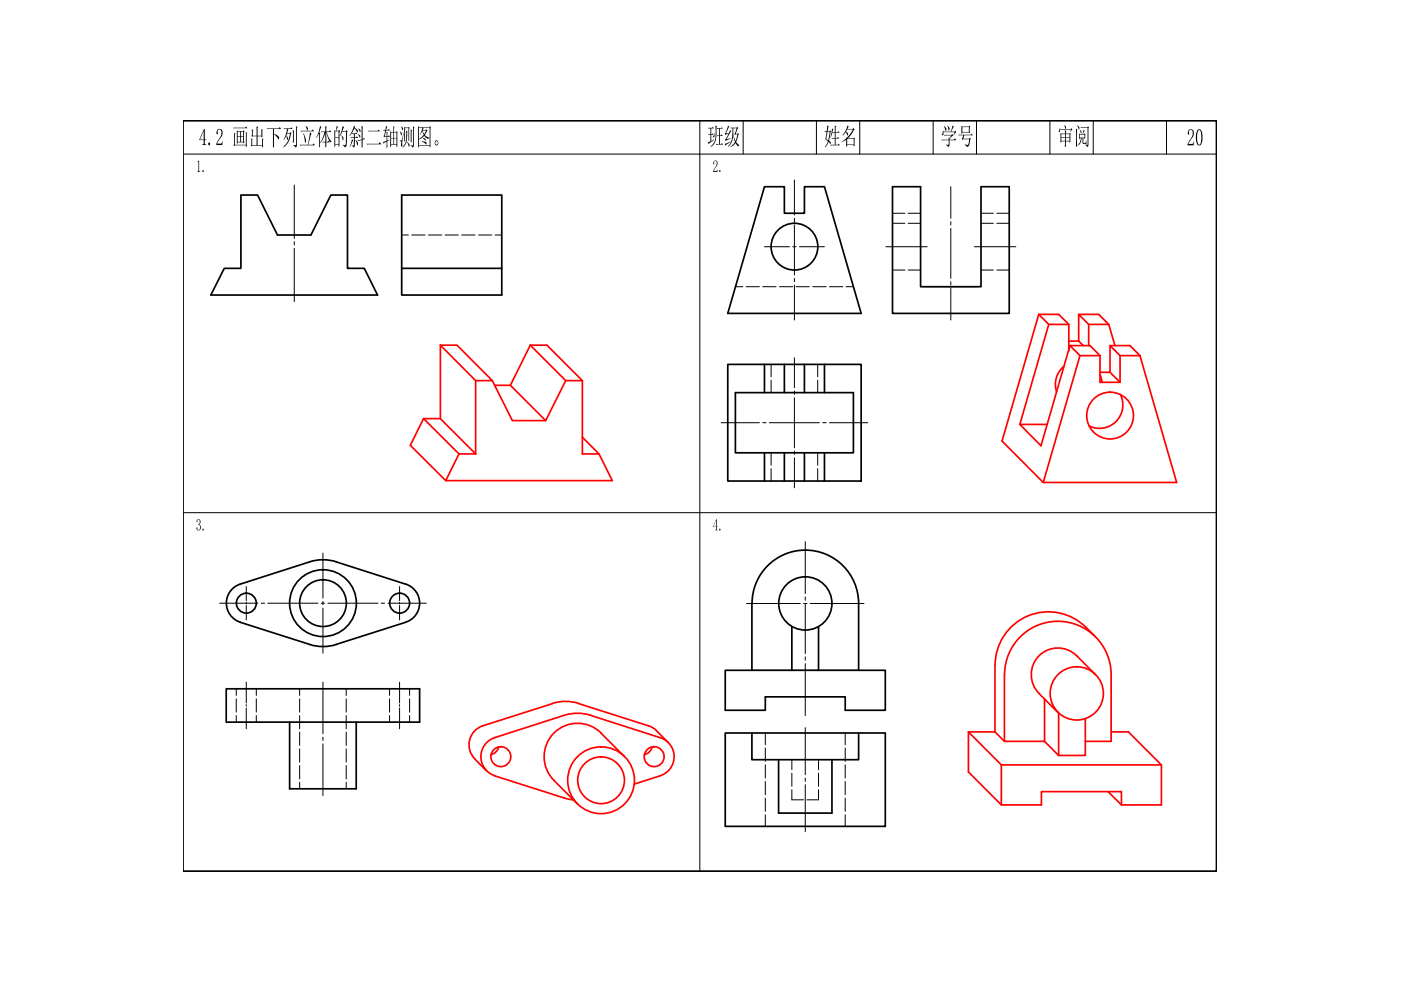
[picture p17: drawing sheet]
<svg xmlns="http://www.w3.org/2000/svg" width="420mm" height="297mm" viewBox="0 0 420 297" stroke-linecap="round" stroke-linejoin="round" font-family="sans-serif">
<path d="M209.9 36.2v224.9M222.9 36.2v10M244.8 36.2v10M257.8 36.2v10M279.9 36.2v10M292.8 36.2v10M314.9 36.2v10M327.9 36.2v10M349.8 36.2v10M54.9 46.2h309.9M54.9 153.7h309.9" fill="none" stroke="#000" stroke-width=".3"/>
<g fill="none" stroke="#000" stroke-width=".51">
<path d="M54.9 36.2h309.9v224.9h-309.9zM72.2 58.5h5l6 11.9h10l6-11.9h5v21.9h5l4 8h-50l4.1-8h4.9zM120.5 58.5h30v29.9h-30zM229.3 56h5.9v7.9h6v-7.9h6.1l11 37.9h-40zM120.5 80.4h30M285.1 85.9h-9v-29.9h-8.4v37.9h35v-37.9h-8.5v29.9h-9M218.3 109.2h40v35h-40zM220.5 117.7h35.4v18h-35.4zM229.3 109.2v8.5M235.2 109.2v8.5M241.2 109.2v8.5M247.3 109.2v8.5"/>
<path d="M229.3 135.7v8.5M235.2 135.7v8.5M241.2 135.7v8.5M247.3 135.7v8.5M100.8 168.4l20.9 6.7a6 6 0 0 1 4.1 5.7 6 6 0 0 1-4.1 5.7M100.8 168.4a12.9 12.9 0 0 0-7.9 0l-20.8 6.7a6 6 0 0 0-4.2 5.7 6 6 0 0 0 4.2 5.7M72 186.5l20.9 6.7M92.9 193.2a13 13 0 0 0 7.9 0M121.7 186.5l-20.9 6.7M225.5 180.9v20M237.5 187.8v13.1M245.5 187.8v13.1"/>
<path d="M257.5 180.9v20M257.5 180.9a16 16 0 0 0-16-16 16 16 0 0 0-16 16M67.8 206.5h58v10h-58zM86.9 216.5v19.9h19.9v-19.9M217.5 200.9h48v12h-12v-4h-24v4h-12zM217.5 219.7h48v28h-48zM225.5 219.7v8h32v-8M233.5 227.7v16h16v-16"/>
<circle cx="238.3" cy="73.9" r="7"/>
<circle cx="73.9" cy="180.8" r="2.98"/>
<circle cx="96.9" cy="180.8" r="10"/>
<circle cx="96.9" cy="180.8" r="7"/>
<circle cx="119.9" cy="180.8" r="2.98"/>
<circle cx="241.5" cy="180.9" r="8"/>
</g>
<g fill="#000">
<path d="M65.1 39.1l.5-.4h.5l.6 .6v1.2l-1.6 2.5 1.2 .1 .5-.9-.1 1.3h-1.8v-.5l1.5-2.8v-.8l-.2-.5-.8 .1-.1 .7a.3 .3 0 0 1 .1 .4 .3 .3 0 0 1-.4 .1 .3 .3 0 0 1-.1-.4zM75.5 38.7l.5 .3-.2 .2v1.5h1.1v-2.9l.5 .3-.2 .3v2.3h1.2v-2l.4 .2-.1 2.1-.3 .2v-.3h-1.2v2.7h1.4v-2.2l.4 .4-.1 .2v2l-.3 .2v-.5h-3l-.1 .2-.2-.3 .1-2.2 .4 .3-.2 .2v1.7h1.3v-2.7l-1.2 .1-.3-.3 .2-.1zM80 38.5h3.6l.3-.4 .4 .6h-2.1v1.4l1.2 .6 .3 .4a.29 .29 0 0 1 .1 .4 .29 .29 0 0 1-.4 .2l-1.2-1.5v3.9l-.3 .1v-5.5h-1.7zM356.4 39.2l.5-.5h.5l.6 .6-.1 1.5-1.6 2.3h1.3l.5-.7-.1 1.2h-1.9l.1-.5 1.5-2.8v-.9l-.3-.4h-.6l-.3 .6a.36 .36 0 0 1 .2 .4 .36 .36 0 0 1-.4 .3zM59.1 48.4l.6-.3v3.1l.4 .3h-1l.4-.4v-2.4zM214 48.4l.8-.3 .3 .4v1.1l-1.1 1.5 .9 .1 .3-.5-.1 .8h-1.2l1.1-2.3-.3-.9h-.3l-.3 .4a.25 .25 0 0 1 .2 .3 .25 .25 0 0 1-.4 .1zM59.2 155.7l.5-.1 .3 .2 .1 .4-.1 .7a.34 .34 0 0 0-.1 .4 .34 .34 0 0 0 .2 .3l.1 .8-.3 .5h-.7l-.2-.7a.23 .23 0 0 1 .3 .1 .23 .23 0 0 1-.1 .3l.2 .3 .3-.1 .3-.7-.1-.6-.5-.2 .5-.5-.1-.8-.5-.3-.2 .8-.1-.4z"/>
<path d="M85.1 38.5h2l.3-.4 .3 .6h-1.3l-.3 1.2h.8l.2-.3 .3 .4-1.1 2.8-1.4 1.4 1.1-1.4 .6-1.1 .3-1.7h-.8a.86 .86 0 0 0 .2 1.3l-.2 .7-.3-1.3-.8 1.3 1.1-3.2-.9-.1zM87.8 39l.5 .2-.2 3.5-.3 .1zM88.8 37.8l.4 .3-.1 .2-.1 5.5a.29 .29 0 0 1-.3 .4 .29 .29 0 0 1-.3-.3l-.5-.4h.8l.1-.2z"/>
<path d="M91.7 37.7l.6 .5-.1 .9zM90.2 39.2h3.3l.3-.4 .4 .6-3.9 .1zM91 40l.8 1.9-.2 .9zM92.9 39.7l.6 .4-1.1 3.3h1.4l.3-.4 .3 .6h-4.4l-.2-.2h2.5z"/>
<path d="M100.5 39.4v1.7h1v-1.7zM100.5 41.3v2h1v-2zM101 37.7l.4 .4-.5 1.1h.6l.2-.3 .3 .4-.2 .2v4.3l-.3 .2v-.6h-1v.5l-.3 .2v-5.2l.5 .3zM102.8 37.8l.4 .3-.5 1.2h1l.3-.4 .3 .5-.5 4.5a.28 .28 0 0 1-.3 .3 .28 .28 0 0 1-.3-.3l-.5-.5 .5 .1a.7 .7 0 0 0 .5-1l.1-3h-1.2l-.8 1.3zM102.4 40.5l.6 .9-.1 .7z"/>
<path d="M106.2 37.7l.3 .4-.2 .2 1 .8-.1 .6-.4-.7a.35 .35 0 0 0-.3-.4 .35 .35 0 0 0-.4 .2l-1.3 1.9zM105.6 41.7l.3 .4-1 1.9zM106.6 41.9l.7 .9v.8zM107.5 38.5l.3 .2a.52 .52 0 0 1 .1 .9zM107.4 40.1l.7 .6-.2 .6zM108.4 37.7l.5 .4-.2 .1v3.5l.4-.4 .4 .4-.8 .2v2.2l-.3 .2v-2.3l-1 .3-.2-.2 1.2-.3zM105.5 40h1.1l.2-.3 .4 .4h-.8v1.1h.4l.2-.3 .4 .5h-1l-.1 2.5a.29 .29 0 0 1-.3 .3 .29 .29 0 0 1-.2-.4l-.3-.2h.6v-2.2h-.9l-.1-.2h1v-1.1l-.5 .1z"/>
<path d="M110.4 39.2h2.9l.3-.4 .3 .6-3.3 .1zM109.9 43.1h3.7l.3-.5 .5 .7h-4.3z"/>
<path d="M125.3 37.8l.3 .3h3.2l.1-.3 .3 .3-.1 5.9-.3 .2v-.6h-3.2v.5l-.3 .1zM125.6 38.2v3.5l1.1-.8a.96 .96 0 0 0 0-1.4l-.1-.2-.7 1.1 .8-2.2zM126.7 38.2l.4 .3-.3 .4h1l.1-.2 .3 .4-.8 1.4 1.4 .7-.1 .2a.68 .68 0 0 1-1.1-.3 .53 .53 0 0 0-.6-.3 .53 .53 0 0 0-.4 .4l-1 .6v1.7h3.2v-5.3zM126.7 39.1l.3 .7a.26 .26 0 0 0 .2 .4 .26 .26 0 0 0 .3-.4l.3-.7zM126.8 41.3l.8 .4v.5zM126.4 42.3l1.3 .3 .2 .7z"/>
<path d="M214.2 39.8l.1 .7a.35 .35 0 0 1 0 .5 .35 .35 0 0 1-.5 0zM214.6 37.6l.4 .3-.3 4.2-.7 1.2-1 .8 1.1-1.3 .3-.8zM212.3 38.3h1.3l.2-.3 .3 .5h-.8v1.7l.4-.3 .3 .5h-.7v1.8l.9-.3-1.7 1.3-.3-.5 .8-.4v-1.9l-.4 .1-.2-.3h.6v-1.7l-.5 .1zM214.9 38.4h1.4l.2-.3 .3 .5h-.9v2h.3l.2-.3 .3 .5h-.8v2.4h.4l.2-.4 .4 .5-2.1 .1-.1-.2h1v-2.4l-.5 .1-.2-.3h.7v-2l-.6 .1z"/>
<path d="M250.3 37.6l.5 .3-.2 .2v1.5h.6l.2-.3 .4 .5h-1.2v1.6h.5l.2-.4 .4 .5h-1.1v1.9h.7l.2-.3 .4 .5h-2.7l-.2-.2h1.3v-1.9l-.8 .1-.1-.2h.9v-1.6h-.7l-.6 1.4 .5-2.7 .4 .3-.3 .8h.7zM248.2 39.5l-.3 1.4a.66 .66 0 0 0 .2 1.1l.3 .1 .4-2.6zM248.1 37.6l.5 .3-.4 1.4h.6l.1-.3 .3 .4-.5 2.4a.44 .44 0 0 0-.1 .5 .44 .44 0 0 0 .4 .2l.1 .7-.2-.2a.35 .35 0 0 0-.3-.4 .35 .35 0 0 0-.3 .4l-.9 1.2 .7-1.4a.72 .72 0 0 0-.6-1l.3-1.9a.28 .28 0 0 0 .1-.4 .28 .28 0 0 0-.4 0l-.2-.2h.6z"/>
<path d="M254.2 37.6l.4 .4-.5 .7h1.7l.1-.3 .4 .4-2.1 2.7h1.8l.1-.3 .3 .4-.1 .1v2l-.3 .2v-.4h-1.9v.3l-.3 .2v-2.2l-1.5 .8 1.3-1 .2-.4 .2 .1 .2-.2 1.6-2.3h-1.7l-1.4 1.8 .9-1.5zM253.6 39.5l.6 .4a.32 .32 0 0 1 .2 .4 .32 .32 0 0 1-.3 .2zM254.1 41.7v1.6h1.9v-1.6z"/>
<path d="M283.1 37.8l.5 .5 .2 .5a.27 .27 0 0 1 .1 .4 .27 .27 0 0 1-.4 0 .27 .27 0 0 1-.1-.3zM284.2 37.6l.6 1.1a.26 .26 0 0 1 0 .3 .26 .26 0 0 1-.4 .1 .26 .26 0 0 1 0-.4zM282.8 39.1l.1 .4h2.2l.6-1.9 .4 .4-.8 1.5h.9l.3-.4 .3 .6-.8 .7 .3-.8h-3.4v.2a.38 .38 0 0 1 .1 .5 .38 .38 0 0 1-.5 .1zM283.1 40.4h2.3l.2-.3 .3 .6-1.1 .7v.5h1.2l.4-.5 .4 .6h-2l-.1 1.7a.26 .26 0 0 1-.2 .3 .26 .26 0 0 1-.3-.2l-.5-.5h.8v-1.3l-2 .1-.2-.2h2.2v-.7l.2 .2 .7-.8-2.1 .1z"/>
<path d="M288.3 37.7l.3 .2h1.9l.2-.3 .3 .4-.2 .2 .1 1.6-.3 .2v-.3h-2v.3l-.3 .1zM288.6 38.1v1.4h2v-1.4zM287.4 40.4h3.8l.2-.4 .3 .6h-2.5l-.3 1h1.7l.3-.3 .3 .4-.3 .2-.2 1.4-.3 .5a.35 .35 0 0 1-.4 .3 .35 .35 0 0 1-.3-.5l-.4-.3h1.1l.2-1.6h-1.7l-.2 .3-.3-.4 .4-1h-1.2z"/>
<path d="M323.9 38.9l.4 .6-.1 .5zM323.6 40l.2 .2h.8l.3-1.3 .4 .3-.5 .9 .4 .1 .1-.3 .3 .3-.2 1.3-.2 .2v-.3h-.3v1.3l.6 .2 .2-1 .1 1.2h-1l-.2-1.7h-.2l-.3 1.4-.9 .8 .6-.8 .3-.9v-.5h-.3l-.2 .3zM323.8 40.3v.9h1.4v-.9zM323.1 37.6l.6 .5-.1 .7zM322.7 38.6l.4 .3-.1 5-.3 .2zM324 38.1h2.1l.2-.3 .3 .4-.2 .2v5.3a.29 .29 0 0 1-.3 .4 .29 .29 0 0 1-.3-.4l-.4-.4h.8v-5l-1.9 .1z"/>
<path d="M359.5 39l-.4 1.1-.1 1.9 .4 1.2 .3 .2 .5-.7 .1-1.9-.3-1.6zM359.1 39l.4-.3 .5 .2 .6 1.1v2.2l-.3 .9-.5 .5-.7-.3-.4-.9-.1-1.8z"/>
<path d="M61.2 38.7h.2v3.1h.5v.2h-.5v1.1l.5 .4h-1.3l.5-.3v-1.2h-1.3zM61.1 39.3l-1.1 2.5h1.1z"/>
<path d="M70.2 39.8l.4 .3-.1 3.3h3.2v-3.9l.4 .4-.1 4-.3 .2v-.5h-3.2l-.2 .2-.3-.3 .2-.2zM71 39l.3 .3h1.6l.2-.3 .2 .4-.1 .2v3.2l-.3 .2v-.3h-1.6l-.3 .4zM71.3 39.5v1.4h.7v-1.4zM72.3 39.5v1.4h.6v-1.4zM71.3 41v1.5h.7v-1.5zM72.3 41v1.5h.6v-1.5zM70 38.3h3.5l.3-.4 .4 .5-4.1 .1z"/>
<path d="M96 37.7l.4 .4-.7 1.6 .4 .3-.2 .1v3.9l-.3 .2 .1-4.2-.8 1.4v-.2l.6-1.5zM97.6 37.8l.4 .3-.1 1.3h.8l.3-.4 .3 .6h-1.3l.5 1.4 .7 1.1a.24 .24 0 0 1 .2 .3 .24 .24 0 0 1-.3 .2l-.1 .1-.4-.7-.7-2.4v2.9h.3l.3-.3 .3 .5h-.9v1.3l-.3 .2v-1.5l-.8 .1-.2-.3h1v-2.7l-.8 2-.8 1 .8-1.4 .5-1.7h-.9l-.1-.3h1.3z"/>
<path d="M118.2 41.5v1.7h.7v-1.7zM117.9 37.8l.4 .3-.1 1.4h.7l.1-.2 .3 .3-.1 4.3-.3 .2v-.7h-1.6v.5l-.3 .2v-4.8l.3 .2h.7zM117.3 39.7v1.7h.7v-1.7zM118.2 39.7v1.7h.7v-1.7zM117.3 41.5v1.7h.7v-1.7zM115.8 37.7l.3 .4-.2 .8h.5l.2-.3 .4 .5h-1.2l-.5 1.8h.6v-1.4l.4 .3-.2 1.1 .6-.4 .3 .5h-.9v1.1l.8-.2-.8 .4 .1 1.8-.3 .2v-1.2a.3 .3 0 0 0 .1-.5 .3 .3 0 0 0-.5 .1l-.4 .4-.3-.5 1.1-.4v-1.2l-.7 .1-.2-.3 .6-1.7-.5 .1-.2-.3h.7z"/>
<path d="M121.2 38l.3 .2h1l.1-.2 .3 .4-.2 .2 .1 3.5-.3 .1v-3.8h-1v3.9l-.3 .2zM121.8 39.1l.4 .4-.3 3.1-.4 .9-.8 .7 .7-.9 .3-1zM122.1 42.5l.7 .7-.1 .8zM123.2 38.8l.4 .3-.2 .2 .1 3.2-.3 .2zM123.9 37.8l.4 .3-.2 .2v5.6a.28 .28 0 0 1-.3 .3 .28 .28 0 0 1-.3-.3l-.4-.4 .8 .1zM121 39.6l-.4 3.6a.37 .37 0 0 1 .1 .4 .37 .37 0 0 1-.4 .2v-1.3l-.4-.4h.5l.2-.3zM120 39.4l.6 .7a.26 .26 0 0 1 0 .4 .26 .26 0 0 1-.4 0 .26 .26 0 0 1 0-.4zM120.3 37.9l.5 .5a.27 .27 0 0 1 .1 .3 .27 .27 0 0 1-.3 .2z"/>
<path d="M130.5 42.2l.5-.1 .3 .2 .1 .8-.4 .5-.5-.3zM130.7 42.4l-.1 .7a.48 .48 0 0 0 .8-.2 .48 .48 0 0 0-.5-.6z"/>
<path d="M218.3 37.6l.4 .4-1 2h.9l.3-1.1 .4 .5-1.5 2.3 1.3-.1-1.4 .7-.3-.6 1.1-1.6-.9 .4-.2-.5 .3-.5zM217.4 43.1l1.7-.7-1.5 1.2zM219 38.3h1.9l.2-.3 .3 .4-.7 1.6 .4 .1 .2-.3 .3 .4-.6 1.9a.98 .98 0 0 0 .6 1.3l.1 .2a.48 .48 0 0 1-.6 .1 .48 .48 0 0 1-.3-.4v-.2a.31 .31 0 0 0-.4-.1 .31 .31 0 0 0-.2 .3l-1.1 .8 1-1.1a.91 .91 0 0 0 0-1.3l-.2-1.3-.5 2.2-1.1 1.4 .8-1.1 .3-1.1 .3-2.9a.3 .3 0 0 0 0-.4 .3 .3 0 0 0-.5 0zM219.9 38.4v2l.7 1.8 .5-1.9h-.5l-.1 .2-.3-.4 .7-1.7z"/>
<path d="M318.3 40.2v.9h1.1v-.9zM319.6 40.2v.9h1.1v-.9zM318.3 41.3v.9h1.1v-.9zM319.6 41.3v.9h1.1v-.9zM318 39.9l1.4 .1-.1-1 .5 .3-.2 .7h1.1l.1-.2 .3 .3-.1 2.4-.3 .3v-.4h-1.1v1.5l-.3 .2 .1-1.7h-1.1l-.3 .4zM319.2 37.6l.5 .5-.1 .6zM317.8 38.4l.1 .3h3.2l.2-.3 .3 .5-.6 .7 .2-.7h-3.3a.34 .34 0 0 1 .1 .5 .34 .34 0 0 1-.5 .1z"/>
<path d="M214.8 155.6l.2 2.3h.3h-.3v.9l.3 .2h-.9l.3-.2v-.9h-.9zM214.7 156.1l-.8 1.8h.8z"/>
<circle cx="60.9" cy="51.3" r=".25"/>
<circle cx="62.7" cy="43.2" r=".37"/>
<circle cx="215.9" cy="51.3" r=".25"/>
<circle cx="60.9" cy="158.8" r=".25"/>
<circle cx="215.9" cy="158.8" r=".25"/>
</g>
<g fill="none" stroke="#000" stroke-width=".3">
<path d="M88.3 55.5v16M238.2 53.9v10.5M285.1 56v9.4M88.3 72.4v1M88.3 74.4v16M229.3 74h7.5M237.7 74h1M238.2 65.4v1.1M238.2 67.4v15M239.8 74h7.5M265.7 74h12.4M285.1 66.5v.9"/>
<path d="M285.1 68.5v14.9M292.2 74h12.5M238.2 83.4v1.1M238.2 85.4v10.5M277.1 85.9h16M285.1 84.5v.9M285.1 86.4v9.5M238.2 107.2v9M238.2 117.2v1M238.2 119.2v15M216.3 126.7h11.4M228.8 126.7h.9"/>
<path d="M230.7 126.7h15M238.2 135.2v1M238.2 137.2v9M246.7 126.7h1.1M248.7 126.7h11.6M73.9 175.8v4.2M96.8 165.8v13.5M119.8 175.8v4.2M241.5 162.3v15.6M241.5 178.9v1M65.9 180.8h11.4M73.9 180.6v.5"/>
<path d="M73.9 181.5v4.3M78.3 180.8h1.1M80.3 180.8h15.1M96.3 180.8h1.1M96.8 180.3v1M96.8 182.3v13.5M98.3 180.8h15.1M114.3 180.8h1M116.4 180.8h11.4M119.8 180.6v.5M119.8 181.5v4.3M223.9 180.9h16.1"/>
<path d="M241 180.9h1M241.5 180.9v15M241.5 196.9v1M241.5 198.9v15.6M243 180.9h16.1M73.9 204.5v6.2M73.9 211.2v.5M73.9 212.2v6.2M96.8 204.5v15.5M119.8 204.5v6.2M119.8 211.2v.5M119.8 212.2v6.2"/>
<path d="M225.5 200.9h32M241.5 218.1v14.1M96.8 220.9v1.1M96.8 223v15.5M241.5 233.2v1M241.5 235.2v14.1"/>
</g>
<g fill="none" stroke="#000" stroke-width=".3">
<path d="M120.5 70.4h2M123.5 70.4h4M128.5 70.4h4M133.5 70.4h4M138.5 70.4h4M143.5 70.4h4M148.5 70.4h2M267.7 63.9h3.7M267.7 66.9h3.7M272.4 63.9h3.7M272.4 66.9h3.7M294.2 63.9h3.7"/>
<path d="M294.2 66.9h3.7M298.9 63.9h3.8M298.9 66.9h3.8M220.5 85.9h2.2M223.8 85.9h3.9M228.8 85.9h3.9M233.8 85.9h3.9M238.7 85.9h4M243.7 85.9h4.1M248.7 85.9h4.1M253.7 85.9h2.2M267.7 80.9h3.7"/>
<path d="M272.4 80.9h3.7M294.2 80.9h3.7M298.9 80.9h3.8M231.3 109.2v3.7M231.3 114v3.7M245.2 109.2v3.7M245.2 114v3.7M231.3 135.7v3.7M245.2 135.7v3.7M231.3 140.5v3.7M245.2 140.5v3.7M70.9 206.5v1.9"/>
<path d="M70.9 209.5v3.9M70.9 214.5v2M76.9 206.5v1.9M76.9 209.5v3.9M76.9 214.5v2M89.9 206.5v1.9M89.9 209.5v3.9M89.9 214.5v3.9M89.9 219.5v3.9M103.8 206.5v1.9M103.8 209.5v3.9M103.8 214.5v3.9"/>
<path d="M103.8 219.5v3.9M116.8 206.5v1.9M116.8 209.5v3.9M116.8 214.5v2M122.8 206.5v1.9M122.8 209.5v3.9M122.8 214.5v2M229.5 219.7v3.5M253.5 219.7v3.5M89.9 224.5v3.9M89.9 229.4v4.1M89.9 234.4v2"/>
<path d="M103.8 224.5v3.9M103.8 229.4v4.1M103.8 234.4v2M229.5 224.2v4M229.5 229.2v4M229.5 234.2v4M229.5 239.2v4M237.5 236.7v3h3.5M237.5 227.7v3M237.5 231.7v4M245.5 236.7v3h-3.5M245.5 227.7v3"/>
<path d="M245.5 231.7v4M253.5 224.2v4M253.5 229.2v4M253.5 234.2v4M253.5 239.2v4M229.5 244.2v3.5M253.5 244.2v3.5"/>
</g>
<g fill="none" stroke="#f00" stroke-width=".51">
<path d="M311.5 94.2l-11 38 12.4 12.4h40l-11-38M311.5 94.2h6l3 3M311.5 94.2l3 3M314.5 97.2l-8.7 30 6.4 6.4 8.7-30M314.5 97.2h6M320.5 97.2v8M323.5 94.2h6l3 3M326.5 97.2l-3-3v8l1.4 1.4M326.5 97.2h6M326.5 97.2v6.4M332.5 97.2l1.9 6.4M132.1 103.5h5l10.5 10.6"/>
<path d="M132.1 103.5l10.5 10.6M132.1 103.5v22M142.6 114.1h5M142.6 114.1v22M147.6 114.1l6.1 12h9.9l6.1-12M153.1 115.5l10.5 10.6M159 103.5l10.7 10.6h5M159 103.5l-5.9 12h-4.7M159 103.5h5l10.7 10.6M174.7 114.1v22h4.9l-4.9-5M319.1 109.8a7 7 0 0 0-2.2 7.6M320.5 102.2h3"/>
<path d="M320.9 103.6h6l3 3M320.9 103.6l3 3M323.9 106.6l-11 38M323.9 106.6h6M329.9 111.6h3l3 3M329.9 106.6v8h6M329.9 112.3l.6 2.3M332.9 103.6l3 3h6M335.9 106.6v8M336 118.3a7 7 0 0 1-1.3 8 7 7 0 0 1-8.1 1.4M341.9 106.6l-3-3h-6v8M127 125.5h5.1l10.5 10.6"/>
<path d="M127 125.5l10.7 10.6h4.9M127 125.5l-4 8 10.7 10.6h49.9l-4-8M137.7 136.1l-4 8M305.8 127.2h8.3M325.7 188.1a16 16 0 0 0-17.4-3.5 16 16 0 0 0-9.9 14.8v20M325.7 188.1l2.8 2.8M144.8 217.5a6 6 0 0 0-2.4 10l3.5 3.6M165.7 210.9l-20.9 6.7M173.6 210.9l20.9 6.7M173.6 210.8a13 13 0 0 0-7.9 0M177.1 214.4l20.9 6.7a6 6 0 0 1 4.2 5.7 6 6 0 0 1-4.2 5.7M177.2 214.4a13 13 0 0 0-8 0l-20.9 6.7"/>
<path d="M194.5 217.5l2.1 1.2 3.8 3.8M290.4 219.4v12l9.9 9.9h12v-4h24v4M290.4 219.4h8M290.4 219.4l9.9 9.9M298.4 219.4l2.8 2.8M313.3 209.5v12.7l4.2 4.2M317.5 213.7v12.7h8v-11M328.5 202.2l-5.6-5.6a8 8 0 0 0-11.3 0 8 8 0 0 0 0 11.2l5.6 5.7M333.2 219.4h5.2l9.9 9.9M148.3 232.5l20.9 6.7 3 .6M148.4 221.1a6 6 0 0 0-4.2 5.7 6 6 0 0 0 4.2 5.7M149.6 223.8l-.8 1.6-1.6 .8"/>
<path d="M166.1 233.9l7.1 7.1M187.3 226.8l-7-7.1a10 10 0 0 0-14.2 0 10 10 0 0 0 0 14.2M195.6 223.8l-.8 1.6-1.5 .8M198 232.5l-7.8 2.5M300.3 229.3h48M300.3 229.3v12M313.3 222.2h-12.1l.1-20a16 16 0 0 1 16-16 16 16 0 0 1 15.9 16v20h-7.7M348.3 229.3v12h-12l-4-4"/>
<circle cx="332.9" cy="124.6" r="7"/>
<circle cx="322.9" cy="207.8" r="8"/>
<circle cx="150.2" cy="226.8" r="2.98"/>
<circle cx="180.3" cy="233.9" r="10"/>
<circle cx="180.3" cy="233.9" r="7"/>
<circle cx="196.2" cy="226.8" r="2.98"/>
</g>
</svg>
